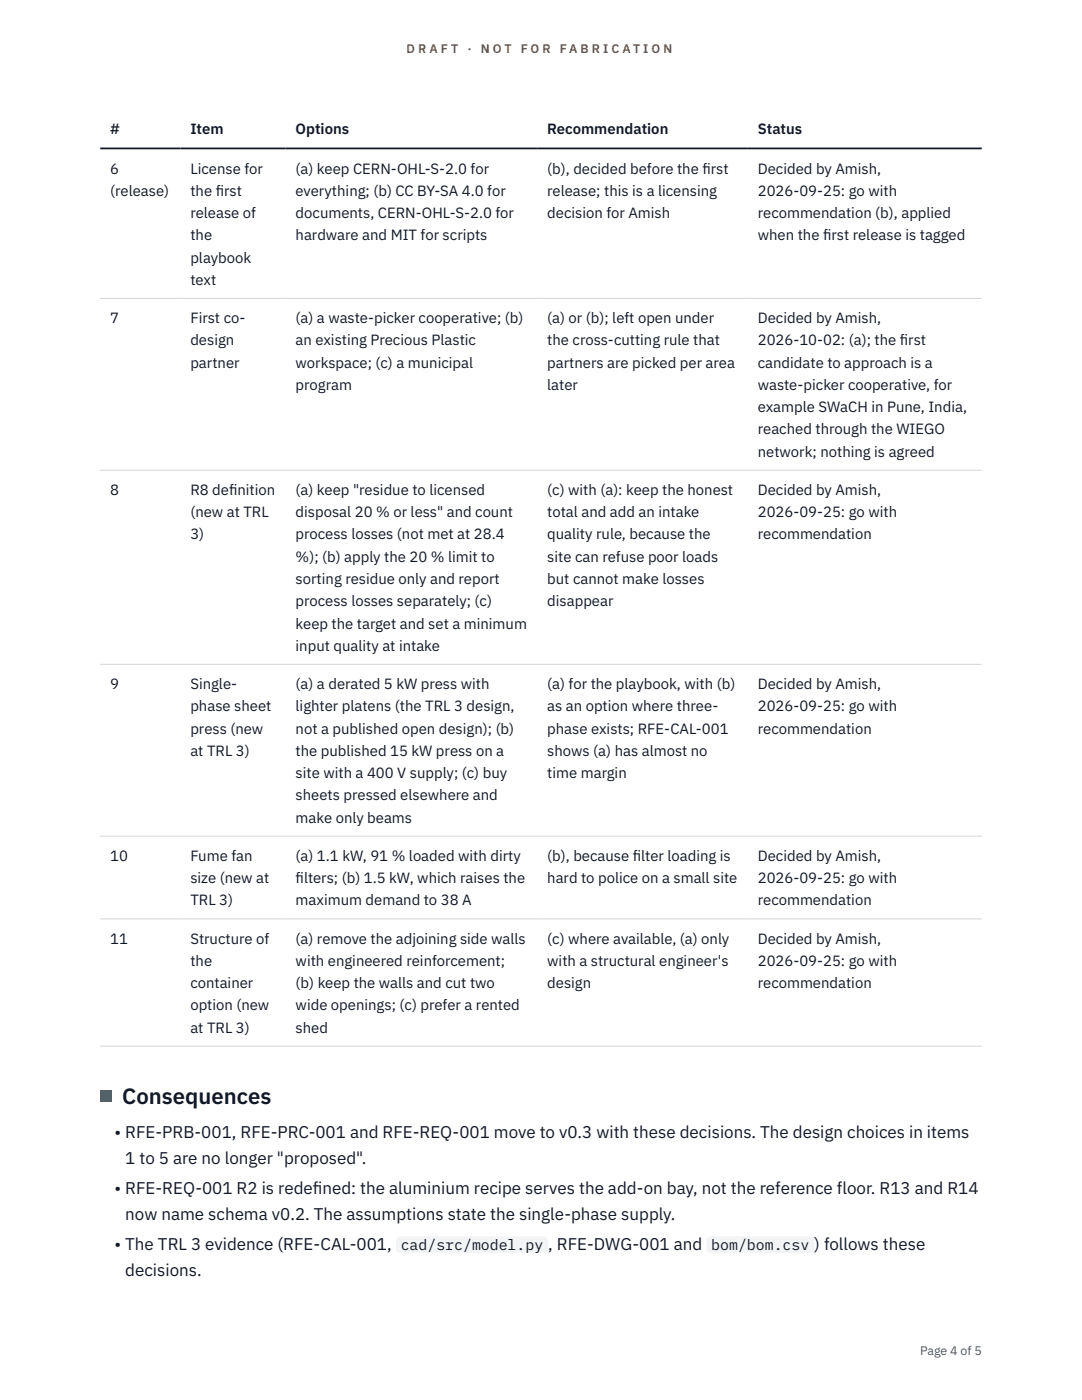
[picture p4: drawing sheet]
<svg xmlns="http://www.w3.org/2000/svg" width="216mm" height="279mm" viewBox="0 0 216 279" stroke-linecap="round" stroke-linejoin="round" font-family="sans-serif">
<defs><g id="words">
<text font-size="4.4" fill="#111827" x="24.4" y="220.3">Consequences</text>
<g font-size="3.4" fill="#111827">
<text x="22.9" y="227.2">• RFE-PRB-001, RFE-PRC-001 and RFE-REQ-001 move to v0.3 with these decisions. The design choices in items</text>
<text x="25" y="232.3">1 to 5 are no longer &quot;proposed&quot;.</text>
<text x="22.9" y="238.4">• RFE-REQ-001 R2 is redef</text>
<text x="62.4" y="238.4">ined: the aluminium recipe serves the add-on bay, not the reference floor. R13 and R14</text>
<text x="25" y="243.4">now name schema v0.2. The assumptions state the single-phase supply.</text>
<text x="22.9" y="249.5">• The TRL 3 evidence (RFE-CAL-001,</text>
<text x="109.4" y="249.5">, RFE-DWG-001 and</text>
<text x="162.5" y="249.5">) follows these</text>
<text x="25" y="254.6">decisions.</text>
</g>
<g font-size="3" fill="#111827">
<text x="22" y="26.8">#</text>
<text x="38" y="26.8">Item</text>
<text x="59" y="26.8">Options</text>
<text x="109.2" y="26.8">Recommendation</text>
<text x="151.2" y="26.8">Status</text>
<text x="22" y="34.6">6</text>
<text x="38" y="34.6">License for</text>
<text x="59" y="34.6">(a) keep CERN-OHL-S-2.0 for</text>
<text x="109.2" y="34.6">(b), decided before the f</text>
<text x="140.2" y="34.6">irst</text>
<text x="151.2" y="34.6">Decided by Amish,</text>
<text x="22" y="39.1">(release)</text>
<text x="38" y="39.1">the f</text>
<text x="43" y="39.1">irst</text>
<text x="59" y="39.1">everything; (b) CC BY-SA 4.0 for</text>
<text x="109.2" y="39.1">release; this is a licensing</text>
<text x="151.2" y="39.1">2026-09-25: go with</text>
<text x="38" y="43.5">release of</text>
<text x="38" y="48">the</text>
<text x="59" y="43.5">documents, CERN-OHL-S-2.0 for</text>
<text x="59" y="48">hardware and MIT for scripts</text>
<text x="109.2" y="43.5">decision for Amish</text>
<text x="151.2" y="43.5">recommendation (b), applied</text>
<text x="151.2" y="48">when the f</text>
<text x="164.2" y="48">irst release is tagged</text>
<text x="38" y="52.4">playbook</text>
<text x="38" y="56.9">text</text>
<text x="22" y="64.5">7</text>
<text x="38" y="64.5">First co-</text>
<text x="59" y="64.5">(a) a waste-picker cooperative; (b)</text>
<text x="109.2" y="64.5">(a) or (b); left open under</text>
<text x="151.2" y="64.5">Decided by Amish,</text>
<text x="38" y="68.9">design</text>
<text x="59" y="68.9">an existing Precious Plastic</text>
<text x="109.2" y="68.9">the cross-cutting rule that</text>
<text x="151.2" y="68.9">2026-10-02: (a); the f</text>
<text x="179.5" y="68.9">irst</text>
<text x="38" y="73.4">partner</text>
<text x="59" y="73.4">workspace; (c) a municipal</text>
<text x="59" y="77.8">program</text>
<text x="109.2" y="73.4">partners are picked per area</text>
<text x="109.2" y="77.8">later</text>
<text x="151.2" y="73.4">candidate to approach is a</text>
<text x="151.2" y="77.8">waste-picker cooperative, for</text>
<text x="151.2" y="82.3">example SWaCH in Pune, India,</text>
<text x="151.2" y="86.7">reached through the WIEGO</text>
<text x="151.2" y="91.1">network; nothing is agreed</text>
<text x="22" y="98.8">8</text>
<text x="38" y="98.8">R8 def</text>
<text x="45.7" y="98.8">inition</text>
<text x="59" y="98.8">(a) keep &quot;residue to licensed</text>
<text x="109.2" y="98.8">(c) with (a): keep the honest</text>
<text x="151.2" y="98.8">Decided by Amish,</text>
<text x="38" y="103.2">(new at TRL</text>
<text x="38" y="107.7">3)</text>
<text x="59" y="103.2">disposal 20 % or less&quot; and count</text>
<text x="59" y="107.7">process losses (not met at 28.4</text>
<text x="109.2" y="103.2">total and add an intake</text>
<text x="109.2" y="107.7">quality rule, because the</text>
<text x="151.2" y="103.2">2026-09-25: go with</text>
<text x="151.2" y="107.7">recommendation</text>
<text x="59" y="112.1">%); (b) apply the 20 % limit to</text>
<text x="109.2" y="112.1">site can refuse poor loads</text>
<text x="59" y="116.5">sorting residue only and report</text>
<text x="109.2" y="116.5">but cannot make losses</text>
<text x="59" y="121">process losses separately; (c)</text>
<text x="59" y="125.4">keep the target and set a minimum</text>
<text x="109.2" y="121">disappear</text>
<text x="59" y="129.9">input quality at intake</text>
<text x="22" y="137.5">9</text>
<text x="38" y="137.5">Single-</text>
<text x="59" y="137.5">(a) a derated 5 kW press with</text>
<text x="109.2" y="137.5">(a) for the playbook, with (b)</text>
<text x="151.2" y="137.5">Decided by Amish,</text>
<text x="38" y="142">phase sheet</text>
<text x="59" y="142">lighter platens (the TRL 3 design,</text>
<text x="109.2" y="142">as an option where three-</text>
<text x="151.2" y="142">2026-09-25: go with</text>
<text x="38" y="146.4">press (new</text>
<text x="59" y="146.4">not a published open design); (b)</text>
<text x="109.2" y="146.4">phase exists; RFE-CAL-001</text>
<text x="151.2" y="146.4">recommendation</text>
<text x="38" y="150.8">at TRL 3)</text>
<text x="59" y="150.8">the published 15 kW press on a</text>
<text x="59" y="155.3">site with a 400 V supply; (c) buy</text>
<text x="109.2" y="150.8">shows (a) has almost no</text>
<text x="109.2" y="155.3">time margin</text>
<text x="59" y="159.7">sheets pressed elsewhere and</text>
<text x="59" y="164.2">make only beams</text>
<text x="22" y="171.8">10</text>
<text x="38" y="171.8">Fume fan</text>
<text x="59" y="171.8">(a) 1.1 kW, 91 % loaded with dirty</text>
<text x="109.2" y="171.8">(b), because f</text>
<text x="126.3" y="171.8">ilter loading is</text>
<text x="151.2" y="171.8">Decided by Amish,</text>
<text x="38" y="176.2">size (new at</text>
<text x="59" y="176.2">f</text>
<text x="59" y="176.2">ilters; (b) 1.5 kW, which raises the</text>
<text x="109.2" y="176.2">hard to police on a small site</text>
<text x="151.2" y="176.2">2026-09-25: go with</text>
<text x="38" y="180.7">TRL 3)</text>
<text x="59" y="180.7">maximum demand to 38 A</text>
<text x="151.2" y="180.7">recommendation</text>
<text x="22" y="188.3">11</text>
<text x="38" y="188.3">Structure of</text>
<text x="59" y="188.3">(a) remove the adjoining side walls</text>
<text x="109.2" y="188.3">(c) where available, (a) only</text>
<text x="151.2" y="188.3">Decided by Amish,</text>
<text x="38" y="192.8">the</text>
<text x="38" y="197.2">container</text>
<text x="59" y="192.8">with engineered reinforcement;</text>
<text x="59" y="197.2">(b) keep the walls and cut two</text>
<text x="109.2" y="192.8">with a structural engineer's</text>
<text x="109.2" y="197.2">design</text>
<text x="151.2" y="192.8">2026-09-25: go with</text>
<text x="151.2" y="197.2">recommendation</text>
<text x="38" y="201.6">option (new</text>
<text x="59" y="201.6">wide openings; (c) prefer a rented</text>
<text x="38" y="206.1">at TRL 3)</text>
<text x="59" y="206.1">shed</text>
<text x="80" y="249.5">cad/src/model.py</text>
<text x="141.9" y="249.5">bom/bom.csv</text>
</g>
<g font-size="2.5" fill="#b45309">
<text x="81.1" y="10.5">D R A F T</text>
<text x="93.3" y="10.5">·</text>
<text x="95.9" y="10.5">N O T</text>
<text x="103.9" y="10.5">F O R</text>
<text x="111.7" y="10.5">F A B R I C A T I O N</text>
</g>
<text font-size="2.5" fill="#4b5563" x="183.6" y="270.3">Page 4 of 5</text>
</g></defs>
<path d="M20 59.6h175.9M20 93.8h175.9M20 132.6h175.9M20 166.9h175.9M20 183.4h175.9M20 208.8h175.9" fill="none" stroke="#d1d5db" stroke-width=".2"/>
<path d="M20 29.6h175.9" fill="none" stroke="#111827" stroke-width=".35"/>
<path d="M20 217.7h2.2v2.2h-2.2z" fill="#0f766e"/>
<g fill="#f3f4f6">
<path d="M79 246.7h30.4v3.4h-30.4z"/>
<path d="M140.9 246.7h21.6v3.4h-21.6z"/>
</g>
<use href="#words"/>
</svg>
